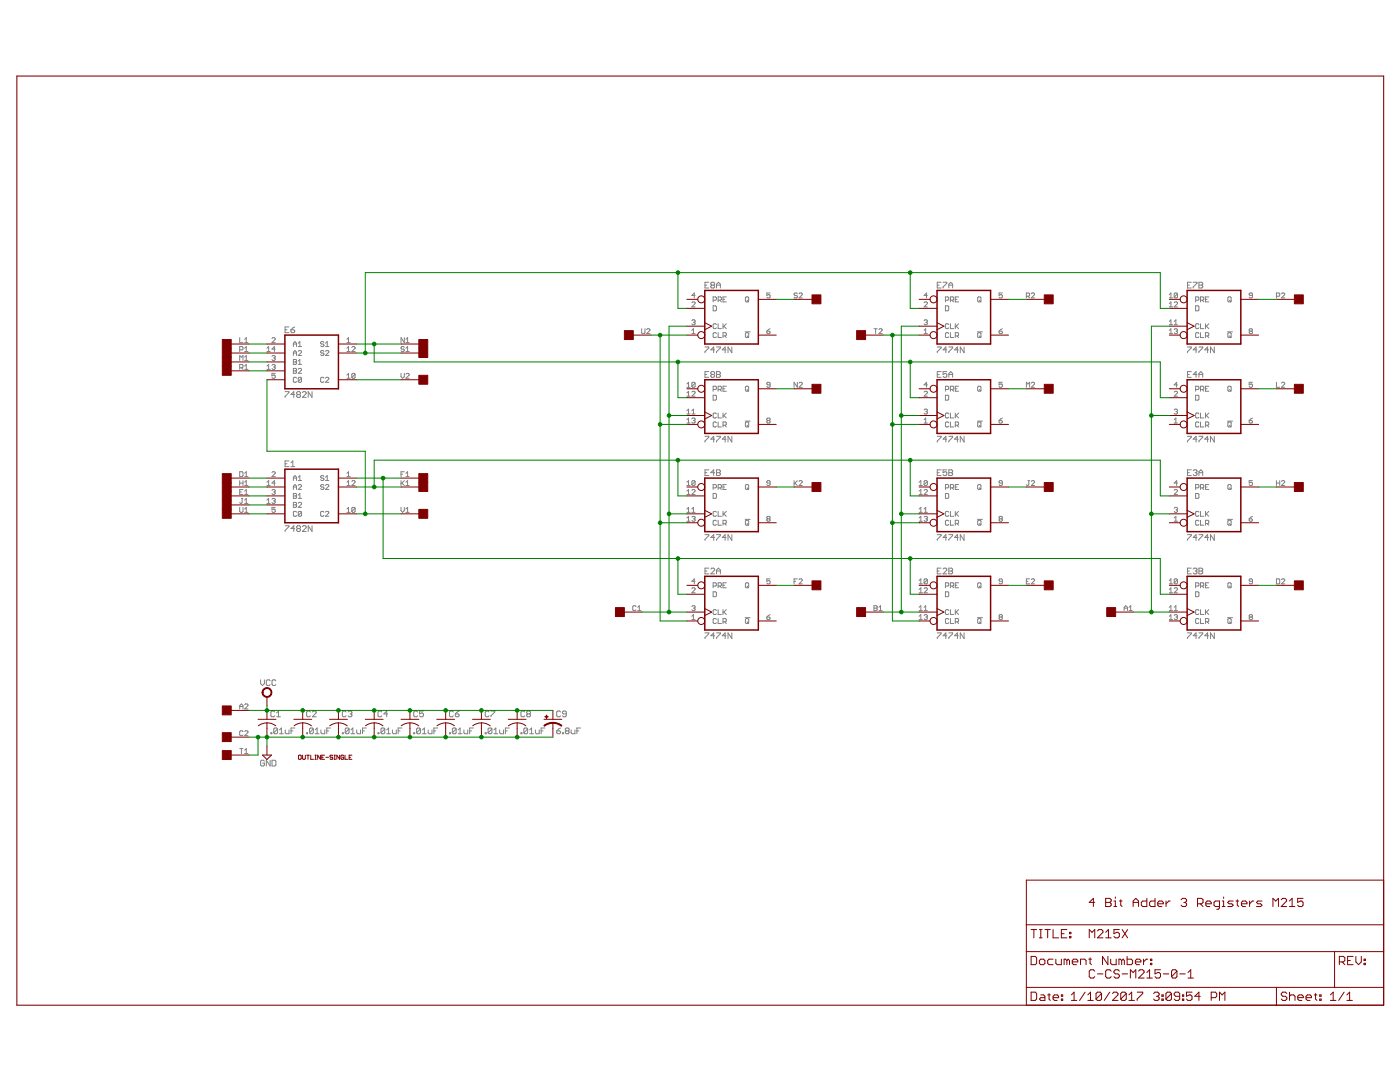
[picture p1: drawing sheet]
<svg xmlns="http://www.w3.org/2000/svg" width="279mm" height="216mm" viewBox="0 0 279 216" stroke-linecap="round" stroke-linejoin="round" font-family="sans-serif">
<g fill="none" stroke="#808080" stroke-width=".2">
<path d="M138.7 58.9h-.6l.5-.4v.9M140.7 56.9h.4M141.5 56.3h-.8v1.2h.8M142 56.9l-.1-.2 .1-.4h.4l.2 .2-.2 .4M142 56.9l-.1 .2 .1 .4h.4l.2-.2-.2-.4M142 56.9h.4M142.3 59.9h.5l.2-.2v-.3l-.2-.2h-.5v1M143 57.5v-.8l.4-.4 .4 .4v.8M143 56.9h.8M143.3 59.9h.5l.2-.2v-.3l-.2-.2h-.5v1M143.6 59.9l.4 .3M144.3 59.7h.3"/>
<path d="M144.9 59.2h-.6v1h.6M148.9 59.2h.3l.2 .2v.7l-.2 .1h-.3l-.1-.1v-.7zM149.1 59.9l.3 .3M153.7 58.5h-.7v.4l.5-.1 .2 .1v.4l-.2 .1-.5-.1M159.1 58.6l-.1-.1h-.4l-.1 .1 .1 .3h.4l.1 .2-.1 .3-.5-.1M159.5 58.6l.1-.1h.4l.1 .1v.2l-.6 .6h.6M185.1 58.9h-.7l.5-.4v.9M187 56.9h.4M187.8 56.3h-.8v1.2h.8M188.2 56.3h.8v.2l-.8 .8v.2M188.7 59.9h.5l.1-.2v-.3l-.1-.2h-.5v1M189.4 57.5v-.8l.3-.4 .4 .4v.8"/>
<path d="M189.4 56.9h.7M189.7 59.9h.5l.1-.2v-.3l-.1-.2h-.5v1M190 59.9l.3 .3M190.6 59.7h.4M191.3 59.2h-.7v1h.7M195.3 59.2h.3l.2 .2v.7l-.2 .1h-.3l-.2-.1v-.7zM195.5 59.9l.3 .3M200 58.5h-.6v.4l.5-.1 .1 .1v.4l-.1 .1-.5-.1M204.8 59.1h.5l.2-.2v-.3l-.2-.1h-.5v.9M205.1 59.1l.4 .3M205.8 58.6l.2-.1h.3l.2 .1v.2l-.7 .6h.7M233.4 59.4h.6"/>
<path d="M233.4 58.8l.3-.3v.9M235 58.6l-.2-.1h-.3l-.2 .1v.7M235 58.6v.7l-.2 .1-.5-.1M235 58.6l-.7 .7M237 56.9h.4M237.7 56.3h-.7v1.2h.7M238.1 56.3h.8v.2l-.8 .8v.2M238.6 59.9h.5l.2-.2v-.3l-.2-.2h-.5v1M239.3 56.3h.5l.2 .2-.2 .4 .2 .4-.2 .2h-.5zM239.3 56.9h.5M239.6 59.9h.5l.1-.2v-.3l-.1-.2h-.5v1M239.9 59.9l.3 .3"/>
<path d="M240.6 59.7h.3M241.2 59.2h-.6v1h.6M245.2 59.2h.3l.2 .2v.7l-.2 .1h-.3l-.2-.1v-.7zM245.4 59.9l.3 .3M250 58.9h-.5l-.2-.1 .2-.3h.3l.2 .1v.7l-.2 .1-.5-.1M254.7 59.1h.5l.2-.2-.2-.4h-.5v.9M255.7 58.6l.2-.1h.3l.2 .1v.2l-.7 .6h.7M47.8 69.8h.5l.2-.1v-.4l-.2-.1h-.5v.9M47.8 67.4v1h.7M47.8 71.9v-.9l.4 .3 .3-.3v.9M47.8 73.4h.5l.2-.2v-.3l-.2-.2h-.5v1M48.2 73.4l.3 .3"/>
<path d="M48.8 68.4h.7M48.8 67.7l.3-.3v1M48.8 69.5l.3-.3v.9M48.8 71.3l.3-.3v.9M48.8 73l.3-.3v1M48.8 71.9h.7M48.8 70.1h.7M48.8 73.7h.7M53.3 70.1h.6M53.3 73.7h.6M53.3 69.5l.3-.3v.9M53.3 73l.3-.3v1"/>
<path d="M54.3 67.5l.1-.1h.4l.1 .1v.2l-.6 .7h.6M54.3 72.9l.1-.2h.4l.1 .2-.1 .3M54.3 71.1l.5-.1 .1 .1-.1 .3M54.6 71.4h.2M54.6 73.2h.2M54.8 71.4l.1 .2-.1 .3h-.4l-.1-.1M54.8 73.2l.1 .2-.1 .3-.5-.1M54.9 74.5h-.6v.5l.3-.2 .3 .2v.3l-.1 .2-.5-.2M54.9 69.7h-.6l.5-.5v.9M56.9 78.1h.8v.2l-.8 .8v.2M56.9 65.8h.4M57.7 65.2h-.8v1.2h.8"/>
<path d="M58.1 65.8h.5l.2 .4-.2 .2h-.3l-.2-.2zM58.5 73.5h.5l.2 .2-.2 .3 .2 .3-.2 .2h-.5zM58.5 69.2v-.7l.4-.3 .3 .3v.7M58.5 70.9v-.6l.4-.3 .3 .3v.6M58.5 71.7h.5l.2 .2-.2 .3 .2 .3-.2 .2h-.5zM58.5 68.6h.7M58.5 72.2h.5M58.5 70.4h.7M58.5 74h.5M58.8 78.7h-.7l.5-.6v1.2M58.8 65.2l-.7 .6M59.2 75.5l-.2-.2h-.3l-.2 .2v.6l.2 .2h.3l.2-.2"/>
<path d="M59.4 78.7l-.2-.2 .2-.4h.4l.2 .2-.2 .4M59.4 78.7l-.2 .2 .2 .4h.4l.2-.2-.2-.4M59.4 78.7h.4M59.5 73.7l.2-.2h.3l.2 .2-.7 .8h.7M59.5 69.2h.7M59.5 68.5l.3-.3v1M59.5 72.1l.3-.4v1M59.5 70.1l.2-.1 .5 .1v.2l-.7 .6h.7M59.5 72.7h.7M60.2 75.5v.6l-.2 .2h-.3l-.2-.2M60.2 75.5l-.2-.2h-.3l-.2 .2v.6M60.2 75.5l-.7 .6"/>
<path d="M60.3 78.3l.2-.2h.4l.2 .2v.2l-.8 .8h.8M62.3 78.1v1.2l-.8-1.2v1.2M64.6 75.5l-.1-.2h-.3l-.2 .2v.6l.2 .2h.3l.1-.2M64.6 68.3l-.1-.1h-.3l-.2 .3 .5 .1 .1 .4-.1 .2h-.3l-.2-.2M64.6 70.1l-.1-.1-.5 .1 .2 .3 .4 .2-.1 .3h-.3l-.2-.1M65 75.5l.1-.2h.4l.1 .2v.1l-.6 .7h.6M65 69.2h.6M65 68.5l.3-.3v1M65 70.1l.1-.1 .5 .1v.2l-.6 .6h.6M69.2 75.5h.7M69.2 68.4h.7M69.2 70.1h.7"/>
<path d="M69.2 67.7l.4-.3v1M69.2 69.5l.4-.3v.9M69.2 74.8l.4-.3v1M70.2 69.3l.2-.1h.3l.2 .1v.2l-.7 .6h.7M70.9 74.7v.6l-.2 .2-.5-.2M70.9 74.7l-.2-.2h-.3l-.2 .2v.6M70.9 74.7l-.7 .6M80 74.5v.7l.3 .3 .4-.3v-.7M80.7 67.4v1l-.7-1v1M80.7 69.3l-.2-.1h-.3l-.2 .1 .2 .4 .5 .1-.2 .3h-.3l-.2-.1M81 74.7l.2-.2h.3l.2 .2v.1l-.7 .7h.7M81 67.7l.3-.3v1"/>
<path d="M81 69.5l.3-.3v.9M81 68.4h.7M81 70.1h.7M128.1 65.6v.8l.1 .2 .5-.2v-.8M129.1 65.8l.1-.2h.3l.2 .2-.6 .8h.6M137.1 77.3h.6M137.1 79.1h.6M137.1 76.6l.3-.3v1M137.1 78.4l.3-.3v1M138.1 78.2l.1-.1 .5 .1v.2l-.6 .7h.6M138.1 66.6h.6M138.1 65.9l.3-.3v1"/>
<path d="M138.1 60.4l.1-.2h.4l.1 .2v.2l-.6 .6h.6M138.1 64l.1-.2h.4l.1 .2-.1 .3M138.4 64.3h.2M138.6 64.3l.1 .2-.1 .3h-.4l-.1-.2M138.7 76.5v.6l-.1 .2h-.4l-.1-.2M138.7 76.5l-.1-.2h-.4l-.1 .2v.6M138.7 76.5l-.6 .6M140.7 69.2h.8v.2l-.8 .8v.2M140.7 74.7h.4M141.5 74.1h-.8v1.2h.8M142 74.7l-.1 .2 .1 .4h.4l.2-.2-.2-.4M142 74.7l-.1-.2 .1-.4h.4l.2 .2-.2 .4"/>
<path d="M142 74.7h.4M142.3 61h.5l.2 .2v.6l-.2 .2h-.5zM142.3 77.7h.5l.2-.1v-.4l-.2-.1h-.5v1M142.3 78.9h.5l.2 .1v.7l-.2 .1h-.5zM142.6 69.8h-.7l.5-.6v1.2M143 66.5l-.2-.1h-.3l-.2 .1v.7l.2 .2 .5-.2M143 64.8l-.2-.2h-.3l-.2 .2v.6l.2 .2h.3l.2-.2M143 69.2h.8v.2l-.8 .8v.2M143 74.1h.6l.2 .2-.2 .4 .2 .4-.2 .2h-.6zM143 74.7h.6M143.3 66.4v1h.7M143.3 64.6v1h.7"/>
<path d="M143.3 77.7h.5l.2-.1v-.4l-.2-.1h-.5v1M143.6 77.7l.4 .4M144.3 67h.5l.1-.1-.1-.5h-.5v1M144.3 64.6v1M144.3 77.6h.3M144.5 65.1l.4 .5M144.6 67l.3 .4M144.9 69.8h-.8l.6-.6v1.2M144.9 77.1h-.6v1h.6M144.9 64.6l-.6 .7M146 69.2v1.2l-.7-1.2v1.2M148.7 66.2h1"/>
<path d="M148.9 66.4h.3l.2 .1v.7l-.2 .2-.4-.2v-.7zM148.9 77.1h.3l.2 .1v.7l-.2 .2h-.3l-.1-.2v-.7zM149.1 67l.3 .4M149.1 77.7l.3 .4M153 66.1h.5l.2 .3-.5 .2zM153.7 76.8h-.5l-.2-.2 .2-.3h.3l.2 .2v.6l-.2 .2h-.3l-.2-.2M153.7 65.6l-.7 .5M159.1 76.3v1l-.6-1v1M159.5 76.5l.1-.2h.4l.1 .2v.1l-.6 .7h.6M174.4 65.6h.7M174.8 65.6v1M175.4 65.8l.2-.2h.3l.2 .2-.7 .8h.7"/>
<path d="M184.4 66.6h.7M184.4 64l.2-.2h.3l.2 .2-.2 .3M184.4 60.4l.2-.2h.3l.2 .2v.2l-.7 .6h.7M184.4 78.2l.2-.1 .5 .1v.2l-.7 .7h.7M184.4 65.9l.3-.3v1M184.7 64.3h.2M184.9 64.3l.2 .2-.2 .3h-.3l-.2-.2M185.1 76.8h-.7l.5-.5v1M187 69.2h.8v.2l-.8 .8v.2M187 74.7h.4M187.8 74.1h-.8v1.2h.8M188.7 61h.5l.1 .2v.6l-.1 .2h-.5z"/>
<path d="M188.7 77.7h.5l.1-.1v-.4l-.1-.1h-.5v1M188.7 78.9h.5l.1 .1v.7l-.1 .1h-.5zM189 69.8h-.8l.6-.6v1.2M189 74.1h-.8v.6l.4-.2 .4 .2v.4l-.2 .2h-.4l-.2-.2M189.3 66.5l-.1-.1h-.4l-.1 .1v.7l.1 .2 .5-.2M189.3 64.8l-.1-.2h-.4l-.1 .2v.6l.1 .2h.4l.1-.2M189.4 69.2h.7v.2l-.7 .8v.2M189.4 75.3v-.8l.3-.4 .4 .4v.8M189.4 74.7h.7M189.7 66.4v1h.6M189.7 64.6v1h.6M189.7 77.7h.5l.1-.1v-.4l-.1-.1h-.5v1"/>
<path d="M190 77.7l.3 .4M190.6 67h.6l.1-.1-.1-.5h-.6v1M190.6 64.6v1M190.6 77.6h.4M190.8 65.1l.5 .5M191 67l.3 .4M191.3 69.8h-.8l.6-.6v1.2M191.3 77.1h-.7v1h.7M191.3 64.6l-.7 .7M192.4 69.2v1.2l-.8-1.2v1.2M195.1 66.2h1M195.1 77.2l.2-.1h.3l.2 .1v.7l-.2 .2h-.3l-.2-.2z"/>
<path d="M195.3 66.4h.3l.2 .1v.7l-.2 .2-.5-.2v-.7zM195.5 77.7l.3 .4M195.5 67l.3 .4M199.4 66.1h.5l.1 .3-.5 .2zM200 76.3h-.6v.5l.5-.2 .1 .2v.3l-.1 .2h-.4l-.1-.2M200 65.6l-.6 .5M204.8 77.3v-1l.3 .3 .4-.3v1M205.8 76.5l.2-.2h.3l.2 .2v.1l-.7 .7h.7M233.4 66.6h.6M233.4 65.9l.3-.3v1M233.4 60.6l.3-.4v1M233.4 64.1l.3-.3v1"/>
<path d="M233.4 61.2h.6M233.4 64.8h.6M234.3 65.8l.2-.2h.3l.2 .2-.2 .3M234.3 64.1l.4-.3v1M234.3 60.4l.2-.2h.3l.2 .2v.2l-.7 .6h.7M234.3 78.2l.2-.1 .5 .1v.2l-.7 .7h.7M234.3 64.8h.7M234.7 66.1h.1M234.8 66.1l.2 .2-.2 .3-.5-.2M235 76.8h-.7l.5-.5v1M237 69.2h.7v.2l-.7 .8v.2M237 74.7h.4"/>
<path d="M237.7 74.1h-.7v1.2h.7M238.6 61h.5l.2 .2v.6l-.2 .2h-.5zM238.6 77.7h.5l.2-.1v-.4l-.2-.1h-.5v1M238.6 78.9h.5l.2 .1v.7l-.2 .1h-.5zM238.9 69.8h-.8l.6-.6v1.2M238.9 74.7h-.8l.6-.6v1.2M239.3 69.2h.7v.2l-.7 .8v.2M239.3 75.3v-.8l.3-.4 .4 .4v.8M239.3 66.5l-.2-.1h-.3l-.2 .1v.7l.2 .2 .5-.2M239.3 64.8l-.2-.2h-.3l-.2 .2v.6l.2 .2h.3l.2-.2M239.3 74.7h.7M239.6 66.4v1h.6"/>
<path d="M239.6 64.6v1h.6M239.6 77.7h.5l.1-.1v-.4l-.1-.1h-.5v1M239.9 77.7l.3 .4M240.6 67h.5l.1-.1v-.4l-.1-.1h-.5v1M240.6 64.6v1M240.6 77.6h.3M240.7 65.1l.5 .5M240.9 67l.3 .4M241.2 69.8h-.8l.6-.6v1.2M241.2 77.1h-.6v1h.6M241.2 64.6l-.6 .7M242.3 69.2v1.2l-.7-1.2v1.2"/>
<path d="M245 66.2h1M245.2 66.4h.3l.2 .1v.7l-.2 .2-.5-.2v-.7zM245.2 77.1h.3l.2 .1v.7l-.2 .2h-.3l-.2-.2v-.7zM245.4 77.7l.3 .4M245.4 67l.3 .4M249.5 66.1l-.2-.2 .2-.3h.3l.2 .2-.2 .3M249.5 66.1l-.2 .2 .2 .3 .5-.2-.2-.3M249.5 66.1h.3M250 76.3h-.7v.5l.5-.2 .2 .2v.3l-.2 .2h-.3l-.2-.2M254.7 76.3v1h.7M255.7 76.5l.2-.2h.3l.2 .2v.1l-.7 .7h.7M47.8 96.4h.7"/>
<path d="M47.8 94.1h.5l.2 .2v.6l-.2 .2h-.5zM47.8 95.9v1M47.8 98.2h.4M48.2 99.5h.3M48.3 99.5v.8l-.1 .2-.4-.2M48.5 97.7h-.7v1h.7M48.5 95.9v1M48.8 96.9h.7M48.8 94.4l.3-.3v1M48.8 96.2l.3-.3v1M48.8 98l.3-.3v1M48.8 99.8l.3-.3v1"/>
<path d="M48.8 95.1h.7M48.8 98.7h.7M53.3 96.9h.6M53.3 99.8l.3-.3v1M53.3 96.2l.3-.3v1M54.3 94.3l.1-.2 .5 .2v.1l-.6 .7h.6M54.3 99.6l.1-.1h.4l.1 .1-.1 .3M54.3 97.9l.1-.2h.4l.1 .2-.1 .3M54.6 98.2h.2M54.6 99.9h.2M54.8 99.9l.1 .2-.1 .4h-.4l-.1-.2M54.8 98.2l.1 .1-.1 .4-.5-.2"/>
<path d="M54.9 96.4h-.6l.5-.5v1M56.9 92.5h.4M57.7 92h-.8v1.1h.8M58.1 93.1h.7M58.1 92.4l.3-.4v1.1M58.5 95.4h.7M58.5 95.9v-.7l.4-.3 .3 .3v.7M58.5 97.7v-.7l.4-.3 .3 .3v.7M58.5 98.5h.5l.2 .1-.2 .4 .2 .3-.2 .1h-.5zM58.5 99h.5M58.5 97.2h.7M59.5 95.9h.7"/>
<path d="M59.5 95.2l.3-.3v1M59.5 98.8l.3-.3v.9M59.5 99.4h.7M59.5 96.9l.2-.2h.3l.2 .2-.7 .8h.7M64.6 95.1l-.1-.2-.5 .2 .2 .3h.3l.1 .2-.1 .3h-.3l-.2-.2M64.6 96.9l-.1-.2h-.3l-.2 .2 .2 .3h.3l.1 .1-.1 .4h-.3l-.2-.2M65 95.9h.6M65 95.2l.3-.3v1M65 96.9l.1-.2h.4l.1 .2-.6 .8h.6M69.2 96.2l.4-.3v1M69.2 96.9h.7M69.2 95.1h.7"/>
<path d="M69.2 94.4l.4-.3v1M70.2 96.1l.2-.2h.3l.2 .2-.7 .8h.7M80 95.9v1M80 94.6h.3M80.2 96.4l.5 .5M80.7 94.1h-.7v1M80.7 95.9l-.7 .7M81 96.9h.7M81 96.2l.3-.3v1M81 94.4l.3-.3v1M81 95.1h.7M137.1 96.9h.6"/>
<path d="M137.1 98.7h.6M137.1 84.4h.6M137.1 82.6h.6M137.1 82l.3-.4v1M137.1 83.8l.3-.4v1M137.1 96.2l.3-.3v1M137.1 98l.3-.3v1M138.1 97.9l.1-.2h.4l.1 .2-.6 .8h.6M138.1 82l.3-.4v1M138.1 83.6l.1-.2h.4l.1 .2-.1 .3M138.1 82.6h.6M138.4 83.9h.2"/>
<path d="M138.6 83.9l.1 .2-.1 .3h-.4l-.1-.2M138.7 96.1v.6l-.1 .2h-.4l-.1-.2M138.7 96.1l-.1-.2h-.4l-.1 .2v.6M138.7 96.1l-.6 .6M140.7 87.1h.8v.1l-.8 .8v.2M140.7 94.3h.4M141.5 93.7h-.8v1.2h.8M142.3 97.3h.5l.2-.1v-.3l-.2-.2h-.5v1M142.3 98.5h.5l.2 .1v.7l-.2 .1h-.5zM142.6 87.6h-.7l.5-.5v1.1M142.6 94.3h-.7l.5-.6v1.2M143 82.6l-.2-.2h-.3l-.2 .2v.6l.2 .2 .5-.2"/>
<path d="M143 84.4l-.2-.2h-.3l-.2 .2v.6l.2 .2h.3l.2-.2M143 87.1h.8v.1l-.8 .8v.2M143 93.7h.6l.2 .2-.2 .4 .2 .4-.2 .2h-.6zM143 94.3h.6M143.3 97.3h.5l.2-.1v-.3l-.2-.2h-.5v1M143.3 82.4v1h.7M143.3 84.2v1h.7M143.6 97.3l.4 .4M144.3 97.2h.3M144.3 82.4v1M144.3 84.9h.5l.1-.2-.1-.5h-.5v1M144.5 82.9l.4 .5"/>
<path d="M144.6 84.9l.3 .3M144.9 87.6h-.8l.6-.5v1.1M144.9 96.7h-.6v1h.6M144.9 82.4l-.6 .7M146 87.1v1.1l-.7-1.1v1.1M148.7 84h1M148.9 96.7h.3l.2 .2v.6l-.2 .2h-.3l-.1-.2v-.6zM148.9 84.2h.3l.2 .2v.6l-.2 .2h-.3l-.1-.2v-.6zM149.1 97.3l.3 .4M149.1 84.9l.3 .3M153.2 83.9l-.2-.1 .2-.4h.3l.2 .2-.2 .3M153.2 83.9l-.2 .2 .2 .3h.3l.2-.2-.2-.3"/>
<path d="M153.2 83.9h.3M153.7 96.4h-.5l-.2-.2 .2-.3h.3l.2 .2v.6l-.2 .2h-.3l-.2-.2M158.5 95.9v1M158.6 96.4l.5 .5M159.1 95.9l-.6 .7M159.5 96.1l.1-.2h.4l.1 .2-.6 .8h.6M183.4 96.9h.7M183.4 98.7h.7M183.4 96.2l.4-.3v1M183.4 98l.4-.3v1M184.4 97.9l.2-.2h.3l.2 .2-.7 .8h.7M184.4 81.8l.2-.2h.3l.2 .2-.2 .3"/>
<path d="M184.4 83.8l.3-.4v1M184.4 84.4h.7M184.7 82.1h.2M184.9 82.1l.2 .2-.2 .3-.5-.1M185.1 96.1v.6l-.2 .2h-.3l-.2-.2M185.1 96.1l-.2-.2h-.3l-.2 .2v.6M185.1 96.1l-.7 .6M187 87.1h.8v.1l-.8 .8v.2M187 94.3h.4M187.8 93.7h-.8v1.2h.8M188.7 97.3h.5l.1-.1v-.3l-.1-.2h-.5v1M188.7 98.5h.5l.1 .1v.7l-.1 .1h-.5z"/>
<path d="M189 87.6h-.8l.6-.5v1.1M189 93.7h-.8v.6l.4-.2 .4 .2v.4l-.2 .2h-.4l-.2-.2M189.3 82.6l-.1-.2h-.4l-.1 .2v.6l.1 .2 .5-.2M189.3 84.4l-.1-.2h-.4l-.1 .2v.6l.1 .2h.4l.1-.2M189.4 87.1h.7v.1l-.7 .8v.2M189.4 93.7h.5l.2 .2-.2 .4 .2 .4-.2 .2h-.5zM189.4 94.3h.5M189.7 97.3h.5l.1-.1v-.3l-.1-.2h-.5v1M189.7 82.4v1h.6M189.7 84.2v1h.6M190 97.3l.3 .4M190.6 97.2h.4"/>
<path d="M190.6 82.4v1M190.6 84.9h.6l.1-.2-.1-.5h-.6v1M190.8 82.9l.5 .5M191 84.9l.3 .3M191.3 87.6h-.8l.6-.5v1.1M191.3 96.7h-.7v1h.7M191.3 82.4l-.7 .7M192.4 87.1v1.1l-.8-1.1v1.1M195.1 84h1M195.3 96.7h.3l.2 .2v.6l-.2 .2h-.3l-.2-.2v-.6zM195.3 84.2h.3l.2 .2v.6l-.2 .2h-.3l-.2-.2v-.6zM195.5 84.9l.3 .3"/>
<path d="M195.5 97.3l.3 .4M199.4 83.9h.5l.1 .3-.1 .2h-.4zM200 96.4h-.5l-.1-.2 .1-.3h.4l.1 .2v.6l-.1 .2h-.4l-.1-.2M200 83.4l-.6 .5M205.1 95.9h.4M205.3 95.9v.8l-.2 .2-.3-.2M205.8 96.1l.2-.2h.3l.2 .2-.7 .8h.7M234.3 97.9l.2-.2h.3l.2 .2-.7 .8h.7M234.3 83.8l.4-.4v1M234.3 81.8l.2-.2h.3l.2 .2-.2 .3M234.3 84.4h.7M234.7 82.1h.1"/>
<path d="M234.8 82.1l.2 .2-.2 .3-.5-.1M235 96.4h-.7l.5-.5v1M237 87.1h.7v.1l-.7 .8v.2M237 94.3h.4M237.7 93.7h-.7v1.2h.7M238.1 93.9l.2-.2h.4l.2 .2-.2 .4M238.5 94.3h.2M238.6 97.3h.5l.2-.1v-.3l-.2-.2h-.5v1M238.6 98.5h.5l.2 .1v.7l-.2 .1h-.5zM238.7 94.3l.2 .2-.2 .4h-.4l-.2-.2M238.9 87.6h-.8l.6-.5v1.1M239.3 87.1h.7v.1l-.7 .8v.2"/>
<path d="M239.3 94.9v-.8l.3-.4 .4 .4v.8M239.3 94.3h.7M239.3 82.6l-.2-.2h-.3l-.2 .2v.6l.2 .2 .5-.2M239.3 84.4l-.2-.2h-.3l-.2 .2v.6l.2 .2h.3l.2-.2M239.6 97.3h.5l.1-.1v-.3l-.1-.2h-.5v1M239.6 82.4v1h.6M239.6 84.2v1h.6M239.9 97.3l.3 .4M240.6 97.2h.3M240.6 82.4v1M240.6 84.9h.5l.1-.2v-.3l-.1-.2h-.5v1M240.7 82.9l.5 .5"/>
<path d="M240.9 84.9l.3 .3M241.2 87.6h-.8l.6-.5v1.1M241.2 96.7h-.6v1h.6M241.2 82.4l-.6 .7M242.3 87.1v1.1l-.7-1.1v1.1M245 84h1M245.2 96.7h.3l.2 .2v.6l-.2 .2h-.3l-.2-.2v-.6zM245.2 84.2h.3l.2 .2v.6l-.2 .2h-.3l-.2-.2v-.6zM245.4 97.3l.3 .4M245.4 84.9l.3 .3M249.3 83.9h.5l.2 .3-.2 .2h-.3l-.2-.2zM250 95.9h-.7v.5l.3-.2 .4 .2v.3l-.2 .2h-.3l-.2-.2"/>
<path d="M250 83.4l-.7 .5M254.7 95.9v1M254.7 96.4h.7M255.4 95.9v1M255.7 96.1l.2-.2h.3l.2 .2-.7 .8h.7M47.8 101.2v.9l.2 .1h.3l.2-.1v-.9M48.8 101.6l.3-.4v1M48.8 102.2h.7M48.8 100.5h.7M53.3 100.5h.6M54.9 101.2h-.6v.5l.3-.1 .3 .1v.4l-.1 .1h-.4l-.1-.1M56.9 104.9h.8v.2l-.8 .8v.1"/>
<path d="M58.5 100.2h.5l.2 .2-.2 .3 .2 .4-.2 .1h-.5zM58.5 100.7h.5M58.8 105.5h-.7l.5-.6v1.1M59.2 102.2l-.2-.2-.5 .2v.6l.2 .2h.3l.2-.2M59.4 105.5l-.2-.2 .2-.4h.4l.2 .2-.2 .4M59.4 105.5h.4M59.4 105.5l-.2 .2 .2 .3h.4l.2-.1-.2-.4M59.5 100.4l.2-.2h.3l.2 .2v.2l-.7 .6h.7M60.2 102.2l-.2-.2-.5 .2v.6M60.2 102.2v.6l-.2 .2h-.3l-.2-.2M60.2 102.2l-.7 .6M60.3 105.1l.2-.2h.4l.2 .2v.2l-.8 .7h.8"/>
<path d="M62.3 104.9v1.1l-.8-1.1v1.1M64.6 102.2l-.1-.2-.5 .2v.6l.2 .2h.3l.1-.2M65 102.2l.1-.2 .5 .2v.2l-.6 .6h.6M69.2 102.2h.7M69.2 101.6l.4-.4v1M70.9 101.4v.7l-.2 .1h-.3l-.2-.1M70.9 101.4l-.2-.2h-.3l-.2 .2v.7M70.9 101.4l-.7 .7M80 101.2v.7l.3 .3 .4-.3v-.7M81 101.6l.3-.4v1M81 102.2h.7M137.1 102.2h.6"/>
<path d="M137.1 104h.6M137.1 103.4l.3-.4v1M137.1 101.6l.3-.4v1M138.1 102.2h.6M138.1 103.2l.5-.2 .1 .2-.1 .3M138.1 117.5l.1-.2h.4l.1 .2v.1l-.6 .7h.6M138.1 101.6l.3-.4v1M138.4 103.5h.2M138.6 103.5l.1 .2-.1 .3h-.4l-.1-.2M138.7 116h-.6l.5-.5v1M140.7 106.7h.8v.2l-.8 .7v.2M140.7 113.9h.4"/>
<path d="M141.5 113.4h-.8v1.1h.8M141.9 113.6l.1-.2h.4l.2 .2v.1l-.7 .8h.7M142.3 116.9h.5l.2-.1v-.3l-.2-.2h-.5v1M142.3 118.1h.5l.2 .1v.7l-.2 .2h-.5zM142.6 107.3h-.7l.5-.6v1.1M143 102.2l-.2-.2-.5 .2v.6l.2 .2h.3l.2-.2M143 104l-.2-.2-.5 .2v.6l.2 .2h.3l.2-.2M143 106.7h.8v.2l-.8 .7v.2M143 114.5v-.8l.4-.3 .4 .3v.8M143 113.9h.8M143.3 102v1h.7M143.3 103.8v1h.7"/>
<path d="M143.3 116.9h.5l.2-.1v-.3l-.2-.2h-.5v1M143.6 116.9l.4 .4M144.3 102v1M144.3 104.5h.5l.1-.5-.1-.2h-.5v1M144.3 116.8h.3M144.5 102.5l.4 .5M144.6 104.5l.3 .3M144.9 107.3h-.8l.6-.6v1.1M144.9 116.3h-.6v1h.6M144.9 102l-.6 .7M146 106.7v1.1l-.7-1.1v1.1M148.7 103.6h1"/>
<path d="M148.8 116.5l.1-.2h.3l.2 .2v.6l-.2 .2h-.3l-.1-.2zM148.8 104l.1-.2 .5 .2v.6l-.2 .2h-.3l-.1-.2zM149.1 116.9l.3 .4M149.1 104.5l.3 .3M153.2 103.5l-.2-.1 .2-.4 .5 .2-.2 .3M153.2 103.5l-.2 .2 .2 .3h.3l.2-.2-.2-.3M153.2 103.5h.3M153.7 115.5h-.7v.5l.5-.2 .2 .2v.3l-.2 .2h-.3l-.2-.2M158.5 116h.3M159.1 115.5h-.6v1M159.5 115.7l.1-.2h.4l.1 .2v.1l-.6 .7h.6M183.4 116.5h.7"/>
<path d="M183.4 102.2h.7M183.4 118.3h.7M183.4 101.6l.4-.4v1M183.4 103.4l.4-.4v1M183.4 115.8l.4-.3v1M183.4 117.6l.4-.3v1M183.4 104h.7M184.4 102.2h.7M184.4 103.2l.5-.2 .2 .2-.2 .3M184.4 117.5l.2-.2h.3l.2 .2v.1l-.7 .7h.7M184.4 101.6l.3-.4v1M184.7 103.5h.2"/>
<path d="M184.9 103.5l.2 .2-.2 .3h-.3l-.2-.2M185.1 115.7l-.2-.2h-.3l-.2 .2v.6M185.1 115.7v.6l-.2 .2h-.3l-.2-.2M185.1 115.7l-.7 .6M187 106.7h.8v.2l-.8 .7v.2M187 113.9h.4M187.8 113.4h-.8v1.1h.8M188.2 113.6l.2-.2h.4l.2 .2v.1l-.8 .8h.8M188.7 116.9h.5l.1-.1v-.3l-.1-.2h-.5v1M188.7 118.1h.5l.1 .1v.7l-.1 .2h-.5zM189 107.3h-.8l.6-.6v1.1M189.3 102.2l-.1-.2-.5 .2v.6l.1 .2h.4l.1-.2"/>
<path d="M189.3 104l-.1-.2-.5 .2v.6l.1 .2h.4l.1-.2M189.4 106.7h.7v.2l-.7 .7v.2M189.4 113.4h.5l.2 .2-.2 .3 .2 .4-.2 .2h-.5zM189.4 113.9h.5M189.7 102v1h.6M189.7 116.9h.5l.1-.1v-.3l-.1-.2h-.5v1M189.7 103.8v1h.6M190 116.9l.3 .4M190.6 116.8h.4M190.6 102v1M190.6 104.5h.6l.1-.5-.1-.2h-.6v1M190.8 102.5l.5 .5"/>
<path d="M191 104.5l.3 .3M191.3 107.3h-.8l.6-.6v1.1M191.3 116.3h-.7v1h.7M191.3 102l-.7 .7M192.4 106.7v1.1l-.8-1.1v1.1M195.1 103.6h1M195.1 116.5l.2-.2h.3l.2 .2v.6l-.2 .2h-.3l-.2-.2zM195.1 104l.2-.2 .5 .2v.6l-.2 .2h-.3l-.2-.2zM195.5 116.9l.3 .4M195.5 104.5l.3 .3M199.5 103.5l-.1-.1 .1-.4 .5 .2-.1 .3M199.5 103.5l-.1 .2 .1 .3h.4l.1-.2-.1-.3"/>
<path d="M199.5 103.5h.4M200 116h-.5l-.1-.2 .1-.3h.4l.1 .2v.6l-.1 .2h-.4l-.1-.2M204.8 116h.3M205.5 115.5h-.7v1h.7M205.8 115.7l.2-.2h.3l.2 .2v.1l-.7 .7h.7M233.4 116.5h.6M233.4 118.3h.6M233.4 115.8l.3-.3v1M233.4 117.6l.3-.3v1M234.3 117.5l.2-.2h.3l.2 .2v.1l-.7 .7h.7M234.3 101.4l.2-.2h.3l.2 .2-.2 .3M234.3 103.4l.4-.4v1"/>
<path d="M234.3 104h.7M234.7 101.7h.1M234.8 101.7l.2 .2-.2 .3h-.3l-.2-.1M235 115.7l-.2-.2h-.3l-.2 .2v.6M235 115.7v.6l-.2 .2h-.3l-.2-.2M235 115.7l-.7 .6M237 106.7h.7v.2l-.7 .7v.2M237 113.9h.4M237.7 113.4h-.7v1.1h.7M238.1 113.6l.2-.2h.4l.2 .2-.2 .3M238.5 113.9h.2M238.6 116.9h.5l.2-.1v-.3l-.2-.2h-.5v1"/>
<path d="M238.6 118.1h.5l.2 .1v.7l-.2 .2h-.5zM238.7 113.9l.2 .2-.2 .4h-.4l-.2-.2M238.9 107.3h-.8l.6-.6v1.1M239.3 106.7h.7v.2l-.7 .7v.2M239.3 113.4h.5l.2 .2-.2 .3 .2 .4-.2 .2h-.5zM239.3 102.2l-.2-.2-.5 .2v.6l.2 .2h.3l.2-.2M239.3 113.9h.5M239.3 104l-.2-.2-.5 .2v.6l.2 .2h.3l.2-.2M239.6 102v1h.6M239.6 116.9h.5l.1-.1v-.3l-.1-.2h-.5v1M239.6 103.8v1h.6M239.9 116.9l.3 .4"/>
<path d="M240.6 116.8h.3M240.6 104.5h.5l.1-.2v-.3l-.1-.2h-.5v1M240.6 102v1M240.7 102.5l.5 .5M240.9 104.5l.3 .3M241.2 107.3h-.8l.6-.6v1.1M241.2 116.3h-.6v1h.6M241.2 102l-.6 .7M242.3 106.7v1.1l-.7-1.1v1.1M245 103.6h1M245.2 116.3h.3l.2 .2v.6l-.2 .2h-.3l-.2-.2v-.6zM245.2 103.8l.5 .2v.6l-.2 .2h-.3l-.2-.2v-.6z"/>
<path d="M245.4 104.5l.3 .3M245.4 116.9l.3 .4M249.3 103.5h.5l.2 .3-.2 .2h-.3l-.2-.2zM250 116h-.5l-.2-.2 .2-.3h.3l.2 .2v.6l-.2 .2h-.3l-.2-.2M250 103l-.7 .5M254.7 115.5h.5l.2 .2v.6l-.2 .2h-.5zM255.7 115.7l.2-.2h.3l.2 .2v.1l-.7 .7h.7M52 135.7v.7l.4 .4 .4-.4v-.7M53.9 135.8l-.2-.1h-.4l-.2 .1v.8l.2 .2h.4l.2-.2M55.1 135.8l-.2-.1h-.4l-.2 .1v.8l.2 .2h.4l.2-.2M126.9 121l-.1-.1h-.4l-.1 .1v.7l.1 .1 .5-.1M127.3 121.8h.6"/>
<path d="M127.3 121.2l.3-.3v.9M138.1 121l.1-.1h.4l.1 .1-.1 .3M138.1 123l.3-.4v1M138.1 123.6h.6M138.4 121.3h.2M138.6 121.3l.1 .2-.1 .3-.5-.1M140.7 126.3h.8v.2l-.8 .7v.2M142.6 126.9h-.7l.5-.6v1.1M143 123.6l-.2-.2h-.3l-.2 .2v.6l.2 .2h.3l.2-.2M143 121.8l-.2-.2h-.3l-.2 .2v.7l.2 .1 .5-.1M143 126.3h.8v.2l-.8 .7v.2M143.3 123.4v1h.7"/>
<path d="M143.3 121.6v1h.7M144.3 124.1h.5l.1-.2-.1-.5h-.5v1M144.3 121.6v1M144.5 122.1l.4 .5M144.6 124.1l.3 .3M144.9 126.9h-.8l.6-.6v1.1M144.9 121.6l-.6 .7M146 126.3v1.1l-.7-1.1v1.1M148.7 123.3h1M148.9 123.4h.3l.2 .2v.6l-.2 .2h-.3l-.1-.2v-.6zM149.1 124.1l.3 .3M153 123.1h.5l.2 .4-.2 .1h-.3z"/>
<path d="M153.7 122.6l-.7 .5M174.4 120.9h.5l.2 .1-.2 .3 .2 .4-.2 .1h-.5zM174.4 121.3h.5M175.4 121.8h.7M175.4 121.2l.3-.3v.9M183.4 121.8h.7M183.4 123.6h.7M183.4 123l.4-.4v1M183.4 121.2l.4-.3v.9M184.4 122.8l.2-.2h.3l.2 .2-.2 .3M184.4 121.8h.7M184.4 121.2l.3-.3v.9"/>
<path d="M184.7 123.1h.2M184.9 123.1l.2 .2-.2 .3h-.3l-.2-.1M187 126.3h.8v.2l-.8 .7v.2M189 126.9h-.8l.6-.6v1.1M189.3 123.6l-.1-.2h-.4l-.1 .2v.6l.1 .2h.4l.1-.2M189.3 121.8l-.1-.2h-.4l-.1 .2v.7l.1 .1 .5-.1M189.4 126.3h.7v.2l-.7 .7v.2M189.7 123.4v1h.6M189.7 121.6v1h.6M190.6 124.1h.6l.1-.2-.1-.5h-.6v1M190.6 121.6v1M190.8 122.1l.5 .5"/>
<path d="M191 124.1l.3 .3M191.3 126.9h-.8l.6-.6v1.1M191.3 121.6l-.7 .7M192.4 126.3v1.1l-.8-1.1v1.1M195.1 123.3h1M195.3 123.4h.3l.2 .2v.6l-.2 .2h-.3l-.2-.2v-.6zM195.5 124.1l.3 .3M199.5 123.1l-.1 .2 .1 .3h.4l.1-.1-.1-.4M199.5 123.1l-.1-.1 .1-.4h.4l.1 .2-.1 .3M199.5 123.1h.4M224.3 121.3h.7M224.3 121.8v-.6l.4-.3 .3 .3v.6"/>
<path d="M225.3 121.8h.7M225.3 121.2l.4-.3v.9M233.4 121.8h.6M233.4 123.6h.6M233.4 123l.3-.4v1M233.4 121.2l.3-.3v.9M234.3 121.8h.7M234.3 122.8l.2-.2h.3l.2 .2-.2 .3M234.3 121.2l.4-.3v.9M234.7 123.1h.1M234.8 123.1l.2 .2-.2 .3h-.3l-.2-.1M237 126.3h.7v.2l-.7 .7v.2"/>
<path d="M238.9 126.9h-.8l.6-.6v1.1M239.3 126.3h.7v.2l-.7 .7v.2M239.3 123.6l-.2-.2h-.3l-.2 .2v.6l.2 .2h.3l.2-.2M239.3 121.8l-.2-.2h-.3l-.2 .2v.7l.2 .1 .5-.1M239.6 123.4v1h.6M239.6 121.6v1h.6M240.6 124.1h.5l.1-.2v-.3l-.1-.2h-.5v1M240.6 121.6v1M240.7 122.1l.5 .5M240.9 124.1l.3 .3M241.2 126.9h-.8l.6-.6v1.1M241.2 121.6l-.6 .7"/>
<path d="M242.3 126.3v1.1l-.7-1.1v1.1M245 123.3h1M245.2 123.4h.3l.2 .2v.6l-.2 .2h-.3l-.2-.2v-.6zM245.4 124.1l.3 .3M249.5 123.1l-.2 .2 .2 .3h.3l.2-.1-.2-.4M249.5 123.1l-.2-.1 .2-.4h.3l.2 .2-.2 .3M249.5 123.1h.3M47.8 141.5v-.7l.4-.3 .3 .3v.7M47.8 141h.7M47.8 149.4h.7M48.2 149.4v1M48.5 146l-.2-.2h-.3l-.2 .2v.6l.2 .2 .5-.2"/>
<path d="M48.8 146l.2-.2h.3l.2 .2v.2l-.7 .6h.7M48.8 140.6l.2-.1h.3l.2 .1v.2l-.7 .7h.7M48.8 149.7l.3-.3v1M48.8 150.4h.7M52.8 151.9l-.2-.2h-.4l-.2 .2v.8l.2 .1h.4l.2-.1v-.4h-.4M53.9 151.7v1.1l-.8-1.1v1.1M54.1 146.2h.2v.2h-.2zM54.3 151.7h.6l.2 .2v.8l-.2 .1h-.6zM54.8 142.1l-.2-.2h-.3l-.2 .2v.7l.2 .2h.3l.2-.2M55.2 143h.8M55.2 142.3l.4-.4v1.1M55.4 145.5v.7l-.2 .2h-.4l-.2-.2"/>
<path d="M55.4 145.5l-.2-.2h-.4l-.2 .2v.7M55.4 145.5l-.8 .7M55.8 146.4h.7M55.8 145.6l.4-.3v1.1M56.9 145.6v.6l.2 .2h.6v-.8M58.1 145.8h.4M58.8 145.3h-.7v1.1M61.2 146.2h.2v.2h-.2zM62 142.1l-.2-.2h-.4l-.2 .2v.7l.2 .2h.4l.2-.2M62.3 142.1l.2-.2h.4l.2 .2v.2l-.8 .7h.8M62.5 145.5v.7l-.2 .2h-.3l-.2-.2M62.5 145.5l-.2-.2h-.3l-.2 .2v.7"/>
<path d="M62.5 145.5l-.7 .7M62.9 146.4h.8M62.9 145.6l.4-.3v1.1M64.1 145.6v.6l.1 .2h.6v-.8M65.2 145.8h.4M66 145.3h-.8v1.1M68.3 146.2h.2v.2h-.2zM69.1 142.1l-.2-.2h-.4l-.2 .2v.7l.2 .2h.4l.2-.2M69.5 142.1l.2-.2h.3l.2 .2-.2 .4M69.7 145.5v.7l-.2 .2h-.4l-.2-.2M69.7 145.5l-.2-.2h-.4l-.2 .2v.7M69.7 145.5l-.8 .7"/>
<path d="M69.8 142.5h.2M70 146.4h.8M70 145.6l.4-.3v1.1M70 142.5l.2 .1-.2 .4h-.3l-.2-.2M71.2 145.6v.6l.2 .2h.5v-.8M72.3 145.8h.4M73.1 145.3h-.8v1.1M75.4 146.2h.2v.2h-.2zM76.2 142.1l-.2-.2h-.4l-.2 .2v.7l.2 .2h.4l.2-.2M76.8 145.5v.7l-.2 .2h-.4l-.2-.2M76.8 145.5l-.2-.2h-.4l-.2 .2v.7M76.8 145.5l-.8 .7"/>
<path d="M77.2 146.4h.7M77.2 145.6l.4-.3v1.1M77.4 142.5h-.8l.6-.6v1.1M78.3 145.6v.6l.2 .2h.6v-.8M79.5 145.8h.3M80.2 145.3h-.7v1.1M82.6 146.2h.2v.2h-.2zM83.3 142.1l-.2-.2h-.3l-.2 .2v.7l.2 .2h.3l.2-.2M83.9 145.5v.7l-.2 .2h-.4l-.2-.2M83.9 145.5l-.2-.2h-.4l-.2 .2v.7M83.9 145.5l-.8 .7M84.3 146.4h.8"/>
<path d="M84.3 145.6l.4-.3v1.1M84.5 141.9h-.8v.6l.6-.2 .2 .2v.3l-.2 .2h-.4l-.2-.2M85.4 145.6v.6l.2 .2h.6v-.8M86.6 145.8h.4M87.4 145.3h-.8v1.1M89.7 146.2h.2v.2h-.2zM90.5 142.1l-.2-.2h-.4l-.2 .2v.7l.2 .2h.4l.2-.2M90.9 142.5h.5l.2 .3-.2 .2h-.3l-.2-.2zM91 145.5v.7l-.2 .2h-.3l-.2-.2M91 145.5l-.2-.2h-.3l-.2 .2v.7M91 145.5l-.7 .7M91.4 146.4h.8"/>
<path d="M91.4 145.6l.4-.3v1.1M91.6 141.9l-.7 .6M92.6 145.6v.6l.2 .2h.5v-.8M93.7 145.8h.4M94.5 145.3h-.8v1.1M96.8 146.2h.2v.2h-.2zM97.6 142.1l-.2-.2h-.4l-.2 .2v.7l.2 .2h.4l.2-.2M98 141.9h.7v.2l-.7 .7v.2M98.2 145.5v.7l-.2 .2h-.4l-.2-.2M98.2 145.5l-.2-.2h-.4l-.2 .2v.7M98.2 145.5l-.8 .7M98.6 146.4h.7"/>
<path d="M98.6 145.6l.4-.3v1.1M99.7 145.6v.6l.2 .2h.6v-.8M100.9 145.8h.3M101.6 145.3h-.7v1.1M104 146.2h.2v.2h-.2zM104.7 142.1l-.2-.2h-.3l-.2 .2v.7l.2 .2h.3l.2-.2M105.3 145.5v.7l-.2 .2h-.4l-.2-.2M105.3 145.5l-.2-.2h-.4l-.2 .2v.7M105.3 145.5l-.8 .7M105.3 142.5l-.2-.2 .2-.4h.4l.2 .2-.2 .4M105.3 142.5l-.2 .1 .2 .4h.4l.2-.2-.2-.3M105.3 142.5h.4"/>
<path d="M105.7 146.4h.8M105.7 145.6l.4-.3v1.1M106.8 145.6v.6l.2 .2h.6v-.8M108 145.8h.4M108.8 145.3h-.8v1.1M111.1 145.8h.6l.2 .4-.2 .2h-.4l-.2-.2zM111.9 145.3l-.8 .5M111.9 142.1l-.2-.2h-.4l-.2 .2v.7l.2 .2h.4l.2-.2M112.2 146.2h.2v.2h-.2zM113 145.8l-.2 .2 .2 .4h.4l.2-.2-.2-.4M113 145.8l-.2-.2 .2-.3h.4l.2 .2-.2 .3M113 145.8h.4"/>
<path d="M113 142.5h-.6l-.2-.2 .2-.4h.4l.2 .2v.7l-.2 .2h-.4l-.2-.2M114 145.6v.6l.2 .2h.5v-.8M115.1 145.8h.4M115.9 145.3h-.8v1.1"/>
</g>
<g fill="none" stroke="#800000" stroke-width=".2">
<path d="M137.1 59.7h2.2M151.3 59.7h3.6M158.5 59.7h3.5M183.4 59.7h2.2M197.7 59.7h3.6M204.8 59.7h3.6M233.4 59.7h2.1M247.6 59.7h3.6M254.7 59.7h3.6M46.2 68.6h3.5M46.2 72.2h3.5M46.2 70.4h3.5"/>
<path d="M46.2 74h3.5M53.3 75.8h3.6M53.3 68.6h3.6M53.3 72.2h3.6M53.3 70.4h3.6M53.3 74h3.6M67.5 75.8h3.6M67.5 68.6h3.6M67.5 70.4h3.6M80 75.8h3.6M80 68.6h3.6M80 70.4h3.6"/>
<path d="M126.4 66.9h3.5M137.1 77.6h2.2M137.1 66.9h2.2M137.1 79.4h3.6M137.1 61.5h3.6M137.1 65.1h3.6M140.7 64.4l1.3 .7-1.3 .7M151.3 77.6h3.6M151.3 66.9h3.6M158.5 77.6h3.5M172.7 66.9h3.6M183.4 77.6h2.2"/>
<path d="M183.4 66.9h2.2M183.4 79.4h3.6M183.4 61.5h3.6M183.4 65.1h3.6M187 64.4l1.4 .7-1.4 .7M197.7 77.6h3.6M197.7 66.9h3.6M204.8 77.6h3.6M233.4 77.6h2.1M233.4 66.9h2.1M233.4 79.4h3.5M233.4 61.5h3.5"/>
<path d="M233.4 65.1h3.5M236.9 64.4l1.4 .7-1.4 .7M247.6 77.6h3.6M247.6 66.9h3.6M254.7 77.6h3.6M46.2 97.2h3.5M46.2 95.4h3.5M46.2 99h3.5M53.3 97.2h3.6M53.3 95.4h3.6M53.3 99h3.6M67.5 97.2h3.6"/>
<path d="M67.5 95.4h3.6M80 97.2h3.6M80 95.4h3.6M137.1 97.2h2.2M137.1 99h3.6M137.1 84.7h2.2M137.1 82.9h3.6M140.7 82.2l1.3 .7-1.3 .7M151.3 97.2h3.6M151.3 84.7h3.6M158.5 97.2h3.5M183.4 97.2h2.2"/>
<path d="M183.4 99h3.6M183.4 84.7h2.2M183.4 82.9h3.6M187 82.2l1.4 .7-1.4 .7M197.7 97.2h3.6M197.7 84.7h3.6M204.8 97.2h3.6M233.4 97.2h2.1M233.4 99h3.5M233.4 84.7h2.1M233.4 82.9h3.5M236.9 82.2l1.4 .7-1.4 .7"/>
<path d="M247.6 97.2h3.6M247.6 84.7h3.6M254.7 97.2h3.6M46.2 102.5h3.5M46.2 100.8h3.5M53.3 102.5h3.6M53.3 100.8h3.6M67.5 102.5h3.6M80 102.5h3.6M137.1 116.8h2.2M137.1 102.5h3.6M137.1 118.6h3.6"/>
<path d="M137.1 104.3h2.2M140.7 101.8l1.3 .7-1.3 .7M151.3 116.8h3.6M151.3 104.3h3.6M158.5 116.8h3.5M183.4 116.8h2.2M183.4 102.5h3.6M183.4 118.6h3.6M183.4 104.3h2.2M187 101.8l1.4 .7-1.4 .7M197.7 116.8h3.6M197.7 104.3h3.6"/>
<path d="M204.8 116.8h3.6M233.4 116.8h2.1M233.4 102.5h3.5M233.4 118.6h3.5M233.4 104.3h2.1M236.9 101.8l1.4 .7-1.4 .7M247.6 116.8h3.6M247.6 104.3h3.6M254.7 116.8h3.6M53.3 139.1v1.8M124.6 122.1h3.6M137.1 122.1h3.6"/>
<path d="M137.1 123.9h2.2M140.7 121.4l1.3 .7-1.3 .7M151.3 123.9h3.6M172.7 122.1h3.6M183.4 122.1h3.6M183.4 123.9h2.2M187 121.4l1.4 .7-1.4 .7M197.7 123.9h3.6M222.7 122.1h3.5M233.4 122.1h3.5M233.4 123.9h2.1M236.9 121.4l1.4 .7-1.4 .7"/>
<path d="M247.6 123.9h3.6M46.2 150.7h3.5M46.2 147.1h3.5M46.2 141.8h3.5M51.5 143.5h3.6M52.4 150.7h1.8l-.9 .9zM53.3 144.2a2.81 2.81 0 0 1 1.7 .6M53.3 144.3l-.9 .1-.8 .4M53.3 141.8v1.7M53.3 144.3v2.8M53.3 148.9v1.8M58.6 143.5h3.6"/>
<path d="M59.7 150.7l.4 .1v.6l-.1 .1-.4-.1zM60.4 150.7v.7l.1 .1 .4-.1v-.7M60.4 144.2a2.81 2.81 0 0 1 1.8 .6M60.4 144.3l-.9 .1-.8 .4M60.4 141.8v1.7M60.4 144.3v2.8M61.2 150.7h.5M61.5 150.7v.8M62 150.7v.8h.6M62.8 150.7h.3M62.8 151.5h.3M63 150.7v.8"/>
<path d="M63.9 150.7v.8l-.5-.8v.8M64.2 151.1h.3M64.8 150.7h-.6v.8h.6M65 151.1h.6M65.8 143.5h3.5M66.4 150.8l-.1-.1-.5 .1 .2 .3 .4 .1-.1 .3-.5-.1M66.7 150.7h.3M66.7 151.5h.3M66.8 150.7v.8M67.5 144.2a2.81 2.81 0 0 1 1.8 .6M67.5 144.3l-.9 .1-.8 .4M67.5 141.8v1.7"/>
<path d="M67.5 144.3v2.8M67.8 150.7v.8l-.6-.8v.8M68.6 150.8l-.1-.1-.4 .1v.6l.1 .1 .4-.1v-.3h-.3M68.9 150.7v.8h.5M69.7 151.1h.3M70.2 150.7h-.5v.8h.5M72.9 143.5h3.6M74.7 144.2a2.81 2.81 0 0 1 1.7 .6M74.7 144.3l-.9 .1-.9 .4M74.7 141.8v1.7M74.7 144.3v2.8M80 143.5h3.6"/>
<path d="M81.8 144.2a2.81 2.81 0 0 1 1.8 .6M81.8 144.3l-.9 .1-.8 .4M81.8 141.8v1.7M81.8 144.3v2.8M87.2 143.5h3.5M88.9 144.2a2.81 2.81 0 0 1 1.8 .6M88.9 144.3l-.9 .1-.8 .4M88.9 141.8v1.7M88.9 144.3v2.8M94.3 143.5h3.6M96.1 144.2a2.81 2.81 0 0 1 1.7 .6M96.1 144.3l-.9 .1-.9 .4"/>
<path d="M96.1 141.8v1.7M96.1 144.3v2.8M101.4 143.5h3.6M103.2 144.2a2.7 2.7 0 0 1 1.7 .6M103.2 144.3l-.9 .1-.8 .4M103.2 141.8v1.7M103.2 144.3v2.8M108.6 143.5h3.5M110.3 141.8v1.7M110.3 144.3v2.8M204.8 175.6h71.3v25h-71.3zM220.7 179.3h.8l.3 .2v.3l-.3 .3 .3 .2v.3l-.3 .3h-.8z"/>
<path d="M222.3 179.8h.3v1.1M222.6 179v.3M223.4 179.8h.5M223.7 179.5v1.1l.2 .3M228.9 179.3v1.6h-.9l-.2-.3v-.5l.2-.3h.9M230.5 179.3v1.6h-.8l-.3-.3v-.5l.3-.3h.8M232.7 179.8v1.1M233.5 179.8h-.2l-.6 .5M235.7 179.5l.3-.2h.5l.3 .2v.3l-.3 .3M243.9 179.8h.3v1.1M244.2 179v.3M246.1 179.8h-.8l-.3 .3 .3 .2h.5l.3 .3-.3 .3h-.8"/>
<path d="M246.7 179.8h.5M246.9 179.5v1.1l.3 .3M249.4 179.8v1.1M250.2 179.8h-.3l-.5 .5M251.9 179.8h-.9l-.2 .3 .2 .2h.6l.3 .3-.3 .3h-.8M255.7 179.5l.3-.2h.5l.3 .2v.3l-1.1 1.1h1.1M257.3 179.8l.6-.5v1.6M260.1 179.3h-1.1v.8l.5-.3h.3l.3 .3v.5l-.3 .3h-.6l-.2-.3M204.8 189.9h71.3M204.8 197h71.3M204.8 184.5h71.3M205.8 190.8h.8l.3 .3v1.1l-.3 .3h-.8z"/>
<path d="M205.8 198h.8l.3 .2v1.1l-.3 .3h-.8zM205.8 185.5h1.1M206.3 185.5v1.6M207.4 191.7l.3-.3h.6l.2 .3v.5l-.2 .3h-.6l-.3-.3zM207.4 185.5h.6M207.4 187.1h.6M207.7 198.5h.6l.2 .3v.8h-.8l-.3-.3 .3-.2h.8M207.7 185.5v1.6M208.5 185.5h1.1M209.1 198.5h.5M209.1 185.5v1.6M209.4 198.2v1.1l.2 .3"/>
<path d="M210.2 199.1h1.1v-.3l-.3-.3h-.6l-.2 .3v.5l.2 .3h.6M210.2 185.5v1.6h1.1M210.2 191.4h-.8l-.3 .3v.5l.3 .3h.8M210.7 191.4v.8l.3 .3h.8v-1.1M211.8 199.3h.3v.3h-.3zM211.8 198.5h.3v.3h-.3zM211.8 186.3h.6M212.9 185.5h-1.1v1.6h1.1M212.9 191.7l-.3-.3h-.2v1.1M212.9 191.7l.3-.3 .2 .3v.8M212.9 191.7v.8M213.4 186.9h.3v.2h-.3z"/>
<path d="M213.4 186h.3v.3h-.3zM213.8 199.6h1.1M213.8 198.5l.6-.5v1.6M214 191.9h1.1v-.2l-.3-.3h-.5l-.3 .3v.5l.3 .3h.5M215.6 192.5v-1.1h.9l.2 .3v.8M216.6 198l-1.1 1.6M217.1 199.6h1.1M217.1 198.5l.5-.5v1.6M217.3 191.4h.5M217.4 187.1v-1.6l.5 .5 .6-.5v1.6M217.6 191.1v1.1l.2 .3M218.5 193.8l-.3-.3h-.5l-.3 .3v1.1l.3 .3h.5l.3-.3"/>
<path d="M218.5 180.1h-1.1l.8-.8v1.6M219 194.3h1.1M219 185.8l.3-.3h.5l.3 .3v.2l-1.1 1.1h1.1M219.8 198.2v1.1l-.2 .3h-.6l-.3-.3M219.8 198.2l-.2-.2h-.6l-.3 .2v1.1M219.8 198.2l-1.1 1.1M220.7 180.1h.8M220.7 187.1h1.1M220.7 186l.5-.5v1.6M221.1 190.8v1.7l-1.1-1.7v1.7M221.5 198l-1.1 1.6M221.7 191.4v.8l.2 .3h.9v-1.1"/>
<path d="M221.8 193.8l-.3-.3h-.6l-.2 .3v1.1l.2 .3h.6l.3-.3M222 198.2l.3-.2h.5l.3 .2v.3l-1.1 1.1h1.1M222.3 180.9h.6M223.4 193.8l-.3-.3h-.5l-.3 .3v.3l.3 .2h.5l.3 .3v.3l-.3 .3h-.5l-.3-.3M223.4 185.5h-1.1v.8l.6-.3h.2l.3 .3v.6l-.3 .2h-.5l-.3-.2M223.9 191.7l-.3-.3h-.3v1.1M223.9 191.7v.8M223.9 191.7l.2-.3 .3 .3v.8M223.9 194.3h1.1M223.9 185.5l1.1 1.6M224.8 198.2l-.3-.2h-.6l-.2 .2v1.1M224.8 198.2v1.1l-.3 .3h-.6l-.2-.3"/>
<path d="M224.8 198.2l-1.1 1.1M224.9 190.8v1.7h.9l.2-.3v-.5l-.2-.3h-.9M225 185.5l-1.1 1.6M225.3 199.6h1.1M225.3 198.5l.5-.5v1.6M225.6 195.2v-1.7l.5 .6 .6-.6v1.7M226.1 180.1h1.1M226.1 180.9v-1.1l.6-.5 .5 .5v1.1M226.6 191.9h1.1v-.2l-.3-.3h-.5l-.3 .3v.5l.3 .3h.5M226.9 198h1.1v.2l-1.1 1.1v.3M227.2 193.8l.3-.3h.5l.3 .3v.3l-1.1 1.1h1.1M228.2 191.4v1.1"/>
<path d="M228.9 195.2h1.1M228.9 194.1l.5-.6v1.7M229 191.4h-.2l-.6 .5M229.6 192.2h.3v.3h-.3zM229.6 191.4h.3v.3h-.3zM230.2 198.2l.3-.2h.6l.2 .2v.3l-.2 .3M230.8 198.8h.3M231.1 180.3h1.1v-.2l-.3-.3h-.6l-.2 .3v.5l.2 .3h.6M231.1 198.8l.2 .3v.2l-.2 .3h-.6l-.3-.3M231.6 193.5h-1.1v.8l.6-.2h.2l.3 .2v.6l-.3 .3h-.5l-.3-.3M231.9 198.5h.3v.3h-.3zM231.9 199.3h.3v.3h-.3z"/>
<path d="M232.2 194.3h1.1M233.8 198.2v1.1l-.3 .3h-.5l-.3-.3M233.8 198.2l-.3-.2h-.5l-.3 .2v1.1M233.8 198.2l-1.1 1.1M234.9 193.8l-.3-.3h-.5l-.3 .3v1.1M234.9 193.8v1.1l-.3 .3h-.5l-.3-.3M234.9 193.8l-1.1 1.1M235.4 194.3h1.1M235.4 198.8h-.8l-.3-.3v-.3l.3-.2h.6l.2 .2v1.1l-.2 .3h-.6l-.3-.3M236 199.3h.2v.3h-.2zM236 198.5h.2v.3h-.2zM236.3 180.1h.2"/>
<path d="M236.5 180.1l.3 .2v.3l-.3 .3h-.5l-.3-.3M237.1 195.2h1.1M237.1 194.1l.5-.6v1.7M237.9 198h-1.1v.8l.5-.3h.3l.3 .3v.5l-.3 .3h-.5l-.3-.3M239 180.3h.8l.3-.2v-.6l-.3-.2h-.8v1.6M239.5 180.3l.6 .6M239.5 198.8h-1.1l.9-.8v1.6M240.6 180.3h1.1v-.2l-.3-.3h-.5l-.3 .3v.5l.3 .3h.5M241.7 199.1h.8l.3-.3v-.6l-.3-.2h-.8v1.6M243.4 180.9h-.9l-.2-.3v-.5l.2-.3h.9v1.4l-.3 .2h-.3M243.4 199.6v-1.6l.5 .5 .6-.5v1.6M243.9 180.9h.6"/>
<path d="M247.8 180.3h1.1v-.2l-.3-.3h-.6l-.2 .3v.5l.2 .3h.6M254 180.9v-1.6l.6 .5 .5-.5v1.6M254.7 197v3.6M256.8 198.2l-.3-.2h-.5l-.3 .2v.3l.3 .3h.5l.3 .3v.2l-.3 .3h-.5l-.3-.3M257.3 180.9h1.1M257.3 198.8l.3-.3h.6l.2 .3v.8M257.3 198v1.6M259 199.1h1.1v-.3l-.3-.3h-.5l-.3 .3v.5l.3 .3h.5M260.6 199.1h1.1v-.3l-.2-.3h-.6l-.3 .3v.5l.3 .3h.6M262.3 198.5h.5M262.6 198.2v1.1l.2 .3M263.4 199.3h.3v.3h-.3z"/>
<path d="M263.4 198.5h.3v.3h-.3zM265.5 199.6h1.1M265.5 198.5l.6-.5v1.6M266.3 189.9v7.1M267.3 191.9h.8l.3-.2v-.6l-.3-.3h-.8v1.7M267.8 191.9l.6 .6M268.2 198l-1 1.6M268.8 199.6h1.1M268.8 198.5l.5-.5v1.6M268.9 191.7h.6M270 190.8h-1.1v1.7h1.1M270.6 190.8v1.1l.5 .6 .6-.6v-1.1"/>
<path d="M272.2 192.2h.3v.3h-.3zM272.2 191.4h.3v.3h-.3z"/>
<circle cx="140" cy="59.7" r=".7"/>
<circle cx="186.3" cy="59.7" r=".7"/>
<circle cx="236.2" cy="59.7" r=".7"/>
<circle cx="140" cy="66.9" r=".7"/>
<circle cx="140" cy="77.6" r=".7"/>
<circle cx="186.3" cy="77.6" r=".7"/>
<circle cx="186.3" cy="66.9" r=".7"/>
<circle cx="236.2" cy="77.6" r=".7"/>
<circle cx="236.2" cy="66.9" r=".7"/>
<circle cx="140" cy="97.2" r=".7"/>
<circle cx="140" cy="84.7" r=".7"/>
<circle cx="186.3" cy="97.2" r=".7"/>
<circle cx="186.3" cy="84.7" r=".7"/>
<circle cx="236.2" cy="97.2" r=".7"/>
<circle cx="236.2" cy="84.7" r=".7"/>
<circle cx="140" cy="104.3" r=".7"/>
<circle cx="140" cy="116.8" r=".7"/>
<circle cx="186.3" cy="104.3" r=".7"/>
<circle cx="186.3" cy="116.8" r=".7"/>
<circle cx="236.2" cy="104.3" r=".7"/>
<circle cx="236.2" cy="116.8" r=".7"/>
<circle cx="140" cy="123.9" r=".7"/>
<circle cx="186.3" cy="123.9" r=".7"/>
<circle cx="236.2" cy="123.9" r=".7"/>
</g>
<path d="M3.4 15.2h272.7v185.4h-272.7z" fill="none" stroke="#800000" stroke-width=".21"/>
<g fill="#800000" stroke="#800000" stroke-width=".2">
<path d="M258.3 76.7h1.8v1.8h-1.8z"/>
<path d="M208.4 76.7h1.8v1.8h-1.8z"/>
<path d="M162.1 76.7h1.7v1.8h-1.7z"/>
<path d="M258.3 58.8h1.8v1.8h-1.8z"/>
<path d="M208.4 58.8h1.8v1.8h-1.8z"/>
<path d="M162.1 58.8h1.7v1.8h-1.7z"/>
<path d="M171 66h1.7v1.8h-1.7z"/>
<path d="M162.1 96.3h1.7v1.8h-1.7z"/>
<path d="M208.4 96.3h1.8v1.8h-1.8z"/>
<path d="M258.3 96.3h1.8v1.8h-1.8z"/>
<path d="M162.1 115.9h1.7v1.8h-1.7z"/>
<path d="M208.4 115.9h1.8v1.8h-1.8z"/>
<path d="M258.3 115.9h1.8v1.8h-1.8z"/>
<path d="M44.4 146.2h1.7v1.8h-1.7z"/>
<path d="M124.6 66h1.8v1.8h-1.8z"/>
<path d="M83.6 74.9h1.8v1.8h-1.8z"/>
<path d="M44.4 140.9h1.7v1.7h-1.7z"/>
<path d="M83.6 96.3h1.8v1.8h-1.8z"/>
<path d="M44.4 67.8h1.7v1.7h-1.7z"/>
<path d="M44.4 71.3h1.7v1.8h-1.7z"/>
<path d="M83.6 67.8h1.8v1.7h-1.8z"/>
<path d="M44.4 69.6h1.7v1.7h-1.7z"/>
<path d="M44.4 73.1h1.7v1.8h-1.7z"/>
<path d="M83.6 69.6h1.8v1.7h-1.8z"/>
<path d="M44.4 149.8h1.7v1.8h-1.7z"/>
<path d="M44.4 101.6h1.7v1.8h-1.7z"/>
<path d="M83.6 101.6h1.8v1.8h-1.8z"/>
<path d="M44.4 99.9h1.7v1.7h-1.7z"/>
<path d="M44.4 96.3h1.7v1.8h-1.7z"/>
<path d="M83.6 94.5h1.8v1.8h-1.8z"/>
<path d="M44.4 98.1h1.7v1.7h-1.7z"/>
<path d="M44.4 94.5h1.7v1.8h-1.7z"/>
<path d="M122.8 121.2h1.8v1.8h-1.8z"/>
<path d="M171 121.2h1.7v1.8h-1.7z"/>
<path d="M220.9 121.2h1.8v1.8h-1.8z"/>
<path d="M108.8 143l.6 .1z"/>
<path d="M109 142.7l.1 .6z"/>
</g>
<g fill="#800000" stroke="#800000" stroke-width=".2">
<path d="M52.7 137.4a.98 .98 0 0 1 1.5 .4 .98 .98 0 0 1-.7 1.3 .98 .98 0 0 1-1.2-.9h.2a.8 .8 0 0 1 1.2-.7 .8 .8 0 0 1 .1 1.4 .8 .8 0 0 1-1.3-.5v-.2h-.2v-.3z" fill-rule="evenodd"/>
<path d="M110.3 144.1l1.2 .3 .6 .4-.1 .1a2.69 2.69 0 0 0-1.7-.6z" fill-rule="evenodd"/>
<path d="M108.5 144.8l.7-.4 1.1-.3v.2l-.8 .2-.8 .4z" fill-rule="evenodd"/>
</g>
<g fill="none" stroke="#800000" stroke-width=".3">
<path d="M140.7 58h10.6v10.6h-10.6zM187 58h10.7v10.6h-10.7zM236.9 58h10.7v10.6h-10.7zM56.9 66.9h10.6v10.7h-10.6zM140.7 75.8h10.6v10.7h-10.6zM187 75.8h10.7v10.7h-10.7zM236.9 75.8h10.7v10.7h-10.7zM56.9 93.6h10.6v10.7h-10.6zM140.7 95.4h10.6v10.7h-10.6zM187 95.4h10.7v10.7h-10.7zM236.9 95.4h10.7v10.7h-10.7zM140.7 115h10.6v10.7h-10.6z"/>
<path d="M187 115h10.7v10.7h-10.7zM236.9 115h10.7v10.7h-10.7z"/>
</g>
<g fill="none" stroke="#008000" stroke-width=".2">
<path d="M135.3 54.4v7.1h1.8M154.9 59.7h3.6M181.7 54.4v7.1h1.7M201.3 59.7h3.5M251.2 59.7h3.5M49.7 70.4h3.6M49.7 74h3.6M49.7 68.6h3.6M49.7 72.2h3.6M53.3 75.8v14.2h19.6v12.5M71.1 75.8h8.9M71.1 70.4h8.9"/>
<path d="M71.1 68.6h8.9M74.7 68.6v3.6h156.9v7.2h1.8M129.9 66.9h7.2M131.7 66.9v57h5.4M135.3 72.2v7.2h1.8M137.1 65.1h-3.6v57M154.9 77.6h3.6M176.3 66.9h7.1M178.1 66.9v57h5.3M181.7 72.2v7.2h1.7M183.4 65.1h-3.5v57M201.3 77.6h3.5"/>
<path d="M233.4 65.1h-3.6v57M233.4 61.5h-1.8v-7.1h-158.7v16M251.2 77.6h3.5M49.7 97.2h3.6M49.7 99h3.6M49.7 95.4h3.6M71.1 97.2h8.9M71.1 95.4h8.9M74.7 97.2v-5.4h156.9v7.2h1.8M76.5 95.4v16h155.1v7.2h1.8M131.7 84.7h5.4M133.5 82.9h3.6"/>
<path d="M135.3 91.8v7.2h1.8M154.9 97.2h3.6M178.1 84.7h5.3M179.9 82.9h3.5M181.7 91.8v7.2h1.7M201.3 97.2h3.5M229.8 82.9h3.6M251.2 97.2h3.5M49.7 102.5h3.6M49.7 100.8h3.6M71.1 102.5h8.9M131.7 104.3h5.4"/>
<path d="M133.5 102.5h3.6M135.3 111.4v7.2h1.8M154.9 116.8h3.6M178.1 104.3h5.3M179.9 102.5h3.5M181.7 111.4v7.2h1.7M201.3 116.8h3.5M229.8 102.5h3.6M251.2 116.8h3.5M128.2 122.1h8.9M176.3 122.1h7.1M226.2 122.1h7.2"/>
<path d="M49.7 147.1h60.6M49.7 141.8h60.6M51.5 147.1v3.6h-1.8M53.3 140.9v.9M53.3 147.1v1.8"/>
</g>
<g fill="#008000" stroke="#008000" stroke-width=".2">
<circle cx="53.3" cy="147.1" r=".36"/>
<circle cx="51.5" cy="147.1" r=".36"/>
<circle cx="60.4" cy="147.1" r=".36"/>
<circle cx="67.5" cy="147.1" r=".36"/>
<circle cx="74.7" cy="147.1" r=".36"/>
<circle cx="81.8" cy="147.1" r=".36"/>
<circle cx="88.9" cy="147.1" r=".36"/>
<circle cx="96.1" cy="147.1" r=".36"/>
<circle cx="103.2" cy="147.1" r=".36"/>
<circle cx="53.3" cy="141.8" r=".36"/>
<circle cx="60.4" cy="141.8" r=".36"/>
<circle cx="67.5" cy="141.8" r=".36"/>
<circle cx="74.7" cy="141.8" r=".36"/>
<circle cx="81.8" cy="141.8" r=".36"/>
<circle cx="88.9" cy="141.8" r=".36"/>
<circle cx="96.1" cy="141.8" r=".36"/>
<circle cx="103.2" cy="141.8" r=".36"/>
<circle cx="131.7" cy="104.3" r=".36"/>
<circle cx="131.7" cy="84.7" r=".36"/>
<circle cx="131.7" cy="66.9" r=".36"/>
<circle cx="229.8" cy="102.5" r=".36"/>
<circle cx="229.8" cy="82.9" r=".36"/>
<circle cx="229.8" cy="122.1" r=".36"/>
<circle cx="178.1" cy="66.9" r=".36"/>
<circle cx="178.1" cy="104.3" r=".36"/>
<circle cx="178.1" cy="84.7" r=".36"/>
<circle cx="72.9" cy="102.5" r=".36"/>
<circle cx="72.9" cy="70.4" r=".36"/>
<circle cx="135.3" cy="54.4" r=".36"/>
<circle cx="181.7" cy="54.4" r=".36"/>
<circle cx="74.7" cy="68.6" r=".36"/>
<circle cx="135.3" cy="72.2" r=".36"/>
<circle cx="181.7" cy="72.2" r=".36"/>
<circle cx="181.7" cy="91.8" r=".36"/>
<circle cx="135.3" cy="91.8" r=".36"/>
<circle cx="74.7" cy="97.2" r=".36"/>
<circle cx="76.5" cy="95.4" r=".36"/>
<circle cx="135.3" cy="111.4" r=".36"/>
<circle cx="181.7" cy="111.4" r=".36"/>
<circle cx="133.5" cy="102.5" r=".36"/>
<circle cx="133.5" cy="122.1" r=".36"/>
<circle cx="133.5" cy="82.9" r=".36"/>
<circle cx="179.9" cy="122.1" r=".36"/>
<circle cx="179.9" cy="102.5" r=".36"/>
<circle cx="179.9" cy="82.9" r=".36"/>
</g>
</svg>
